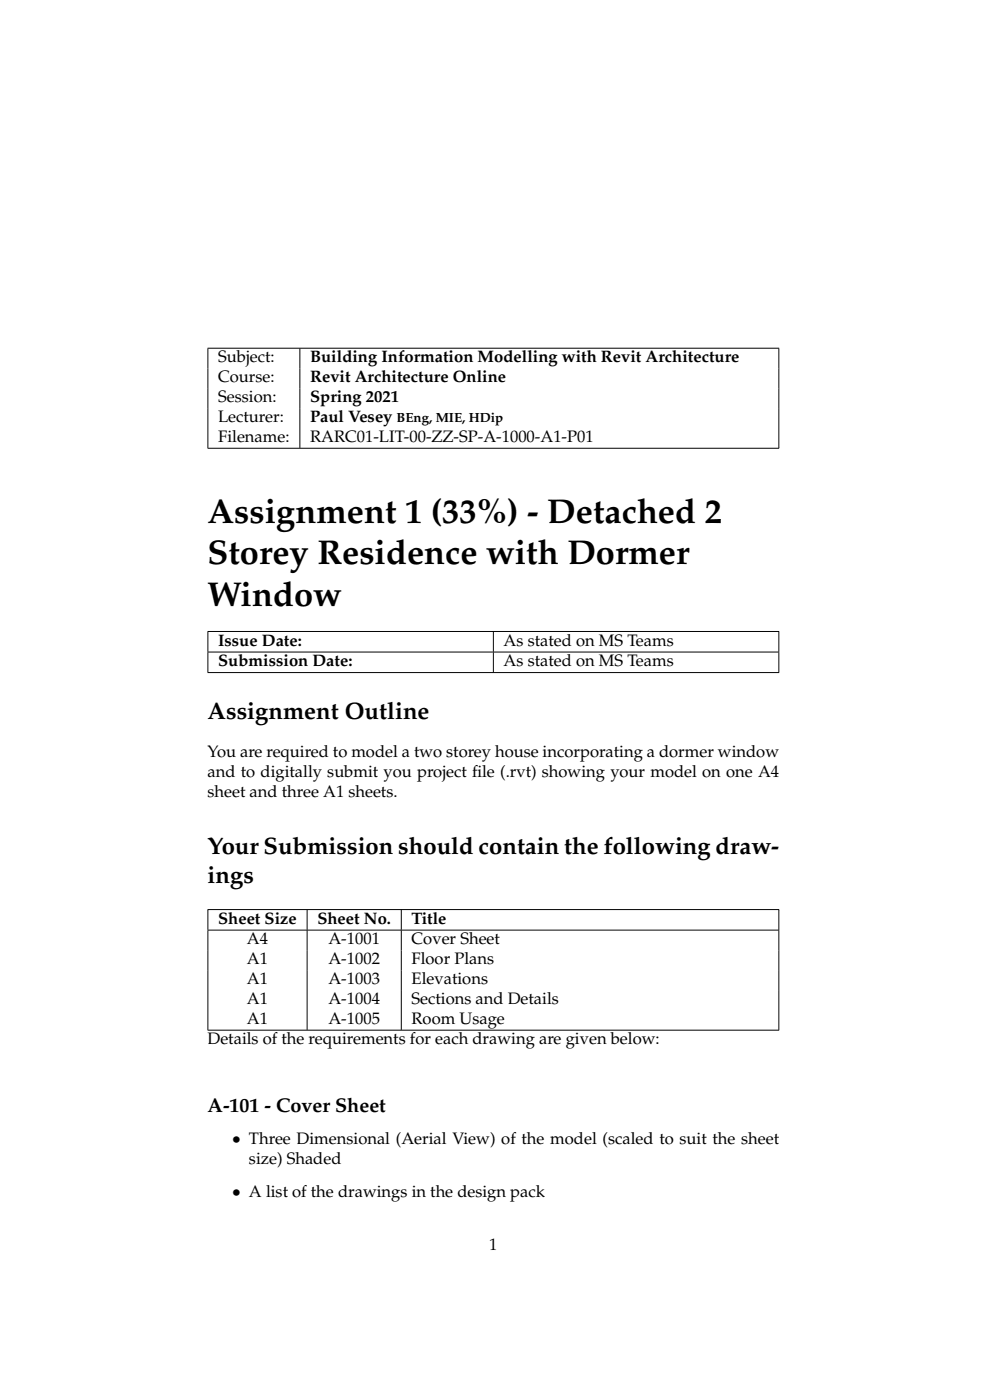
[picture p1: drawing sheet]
<svg xmlns="http://www.w3.org/2000/svg" width="210mm" height="297mm" viewBox="0 0 210 297" stroke-linecap="round" stroke-linejoin="round" font-family="sans-serif">
<defs><g id="words">
<g font-size="7.3">
<text x="44" y="110.9">Assignment 1 (33%) - Detached 2</text>
<text x="44" y="119.7">Storey Residence with Dormer</text>
<text x="44" y="128.5">Window</text>
</g>
<g font-size="5.1">
<text x="44" y="152.5">Assignment Outline</text>
<text x="44" y="181.1">Your Submission should contain the following draw-</text>
<text x="44" y="187.4">ings</text>
</g>
<text font-size="4.2" x="44" y="236">A-101 - Cover Sheet</text>
<g font-size="3.5">
<text x="46.3" y="76.9">Subject:</text>
<text x="65.8" y="76.9">Building Information Modelling with Revit Architecture</text>
<text x="46.3" y="81.1">Course:</text>
<text x="65.8" y="81.1">Revit Architecture Online</text>
<text x="46.3" y="85.3">Session:</text>
<text x="46.3" y="89.5">Lecturer:</text>
<text x="65.8" y="85.3">Spring 2021</text>
<text x="65.8" y="89.5">Paul Vesey</text>
<text x="46.3" y="93.8">Filename:</text>
<text x="65.8" y="93.8">RARC01-LIT-00-ZZ-SP-A-1000-A1-P01</text>
<text x="46.3" y="137">Issue Date:</text>
<text x="106.8" y="137">As stated on MS Teams</text>
<text x="46.3" y="141.3">Submission Date:</text>
<text x="106.8" y="141.3">As stated on MS Teams</text>
<text x="44" y="160.5">You are required to model a two storey house incorporating a dormer window</text>
<text x="44" y="164.8">and to digitally submit you project f</text>
<text x="100.2" y="164.8">ile (.rvt) showing your model on one A4</text>
<text x="44" y="169">sheet and three A1 sheets.</text>
<text x="46.3" y="196">Sheet Size</text>
<text x="67.3" y="196">Sheet No.</text>
<text x="87.3" y="196">Title</text>
<text x="52.4" y="200.3">A4</text>
<text x="69.7" y="200.3">A-1001</text>
<text x="87.3" y="200.3">Cover Sheet</text>
<text x="52.4" y="204.6">A1</text>
<text x="52.4" y="208.8">A1</text>
<text x="69.7" y="204.6">A-1002</text>
<text x="69.7" y="208.8">A-1003</text>
<text x="87.3" y="204.6">Floor Plans</text>
<text x="87.3" y="208.8">Elevations</text>
<text x="52.4" y="213">A1</text>
<text x="69.7" y="213">A-1004</text>
<text x="87.3" y="213">Sections and Details</text>
<text x="44" y="221.5">Details of the requirements for each drawing are given below:</text>
<text x="52.4" y="217.2">A1</text>
<text x="69.7" y="217.2">A-1005</text>
<text x="87.3" y="217.2">Room Usage</text>
<text x="49.2" y="242.7">• Three Dimensional (Aerial View) of the model (scaled to suit the sheet</text>
<text x="52.8" y="246.9">size) Shaded</text>
<text x="49.2" y="253.9">• A list of the drawings in the design pack</text>
<text x="103.8" y="265.1">1</text>
</g>
<text font-size="2.8" x="84.1" y="89.5">BEng, MIE, HDip</text>
</g></defs>
<g fill="none" stroke="#000" stroke-width=".21">
<path d="M44 73.9h121.3M44.1 73.9v21.1M63.6 73.9v21.1M165.2 73.9v21.1M44 95.1h121.3M44 134h121.3M44 138.3h121.3M44.1 134v4.3M44.1 138.4v4.2M104.7 134v4.3M104.7 138.4v4.2M165.2 134v4.3"/>
<path d="M165.2 138.4v4.2M44 142.7h121.3M44 193h121.3M44 197.3h121.3M44.1 193v4.2M44.1 197.4v21.1M65.1 193v4.2M65.1 197.4v21.1M85.1 193v4.2M85.1 197.4v21.1M165.2 193v4.2M165.2 197.4v21.1"/>
<path d="M44 218.5h121.3"/>
</g>
<use href="#words"/>
</svg>
